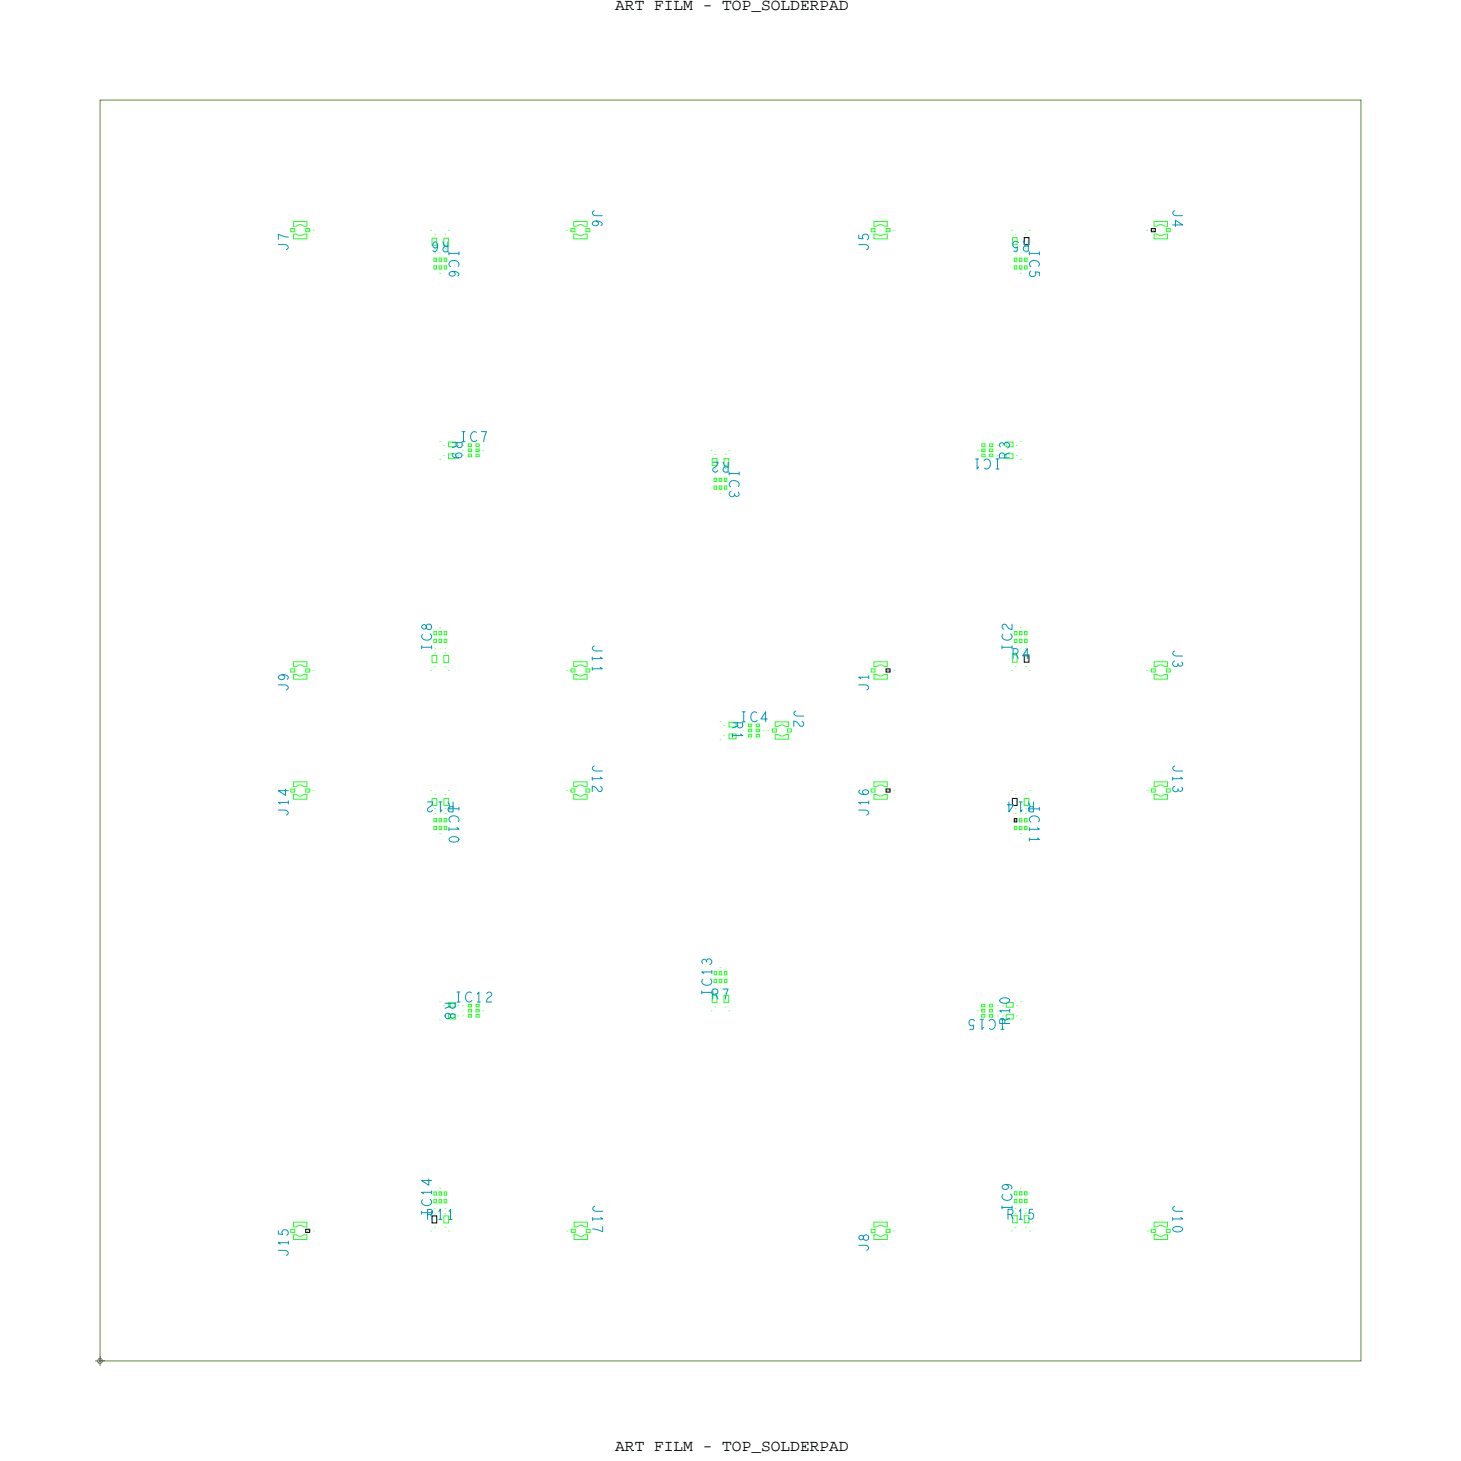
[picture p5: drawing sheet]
<svg xmlns="http://www.w3.org/2000/svg" width="185mm" height="185mm" viewBox="0 0 185 185" stroke-linecap="round" stroke-linejoin="round" font-family="sans-serif">
<defs><g id="words">
<g font-size="2.1">
<text x="78.1" y="1.2">ART FILM - TOP_SOLDERPAD</text>
<text x="78.1" y="184.2">ART FILM - TOP_SOLDERPAD</text>
</g>
<g font-size="1.3" fill="#0097b7">
<text x="57" y="31.7" transform="rotate(90 57 31.7)">IC6</text>
<text x="57" y="30.7" transform="rotate(-180 57 30.7)">R6</text>
<text x="130.6" y="31.7" transform="rotate(90 130.6 31.7)">IC5</text>
<text x="130.7" y="30.6" transform="rotate(-180 130.7 30.6)">R5</text>
<text x="57.4" y="56" transform="rotate(90 57.4 56)">R9</text>
<text x="58.3" y="56.1">IC7</text>
<text x="92.5" y="59.6" transform="rotate(90 92.5 59.6)">IC3</text>
<text x="92.6" y="58.6" transform="rotate(-180 92.6 58.6)">R2</text>
<text x="127.1" y="58.2" transform="rotate(-180 127.1 58.2)">IC1</text>
<text x="128.1" y="58.3" transform="rotate(-90 128.1 58.3)">R3</text>
<text x="54.8" y="82.6" transform="rotate(-90 54.8 82.6)">IC8</text>
<text x="75.2" y="81.8" transform="rotate(90 75.2 81.8)">J11</text>
<text x="128.4" y="83.6">R4</text>
<text x="128.4" y="82.6" transform="rotate(-90 128.4 82.6)">IC2</text>
<text x="93" y="91.6" transform="rotate(90 93 91.6)">R1</text>
<text x="93.9" y="91.6">IC4</text>
<text x="57.7" y="101.8" transform="rotate(-180 57.7 101.8)">R12</text>
<text x="131.3" y="101.8" transform="rotate(-180 131.3 101.8)">R14</text>
<text x="148.8" y="97" transform="rotate(90 148.8 97)">J13</text>
<text x="57" y="102.2" transform="rotate(90 57 102.2)">IC10</text>
<text x="130.6" y="102.2" transform="rotate(90 130.6 102.2)">IC11</text>
<text x="56.5" y="127.2" transform="rotate(90 56.5 127.2)">R8</text>
<text x="57.7" y="127.2">IC12</text>
<text x="90.3" y="126.8">R7</text>
<text x="90.3" y="126.4" transform="rotate(-90 90.3 126.4)">IC13</text>
<text x="127.7" y="129.4" transform="rotate(-180 127.7 129.4)">IC15</text>
<text x="128.1" y="130.1" transform="rotate(-90 128.1 130.1)">R10</text>
<text x="54.1" y="154.8">R11</text>
<text x="54.8" y="154.4" transform="rotate(-90 54.8 154.4)">IC14</text>
<text x="127.8" y="154.7">R15</text>
<text x="128.4" y="153.7" transform="rotate(-90 128.4 153.7)">IC9</text>
</g>
</g></defs>
<!-- layer: Board Outline -->
<path d="M12.7 12.7h160v160h-160z" fill="none" stroke="#638b3a" stroke-width=".13"/>
<!-- layer: Nets -->
<g fill="none" stroke="#26ff26" stroke-width=".13">
<path d="M36.9 29h.5v.4h-.5zM37.3 28.1h1.6v.6h-.3l-.3-.2h-.4l-.3 .2h-.3zM37.3 29.7h.3l.3 .2h.4l.3-.2h.3v.6h-1.6zM38.8 29h.5v.4h-.5zM39.1 29.2h.1M39.3 29.2h.1M39.8 29.2h.1M54.7 29.2h.1M55.1 32.8h.3v.4h-.3zM55.1 33.7h.3v.4h-.3zM55.2 29.7h.1M55.2 32.1h.1"/>
<path d="M55.2 33h.1M55.7 33.7h.3v.4h-.3zM55.7 32.8h.3v.4h-.3zM55.9 34.1h.1M55.9 34.7h.1M55.9 32.1h.1M55.9 33.9h.1M55.9 33h.1M56.4 32.8h.3v.4h-.3zM56.4 33.7h.3v.4h-.3zM56.5 29.7h.1M57 29.2h.1"/>
<path d="M72 29.2h.1M72.5 29.2h.1M72.5 29h.5v.4h-.5zM72.7 29.2h.1M72.8 28.1h1.7v.6h-.3l-.4-.2h-.3l-.3 .2h-.4zM72.8 29.7h.4l.3 .2h.3l.4-.2h.3v.6h-1.7zM74.4 29h.5v.4h-.5zM110.6 29h.5v.4h-.5zM110.9 28.1h1.7v.6h-.3l-.4-.2h-.3l-.3 .2h-.4zM110.9 29.7h.4l.3 .2h.3l.4-.2h.3v.6h-1.7zM112.5 29h.5v.4h-.5zM112.7 29.2h.1"/>
<path d="M113 29.2h.1M113.5 29.2h.1M128.4 29.2h.1M128.7 32.8h.4v.4h-.4zM128.7 33.7h.4v.4h-.4zM128.9 29.7h.1M128.9 32.1h.1M128.9 33h.1M129.4 33.7h.3v.4h-.3zM129.4 32.8h.3v.4h-.3zM129.5 34.1h.1M129.5 34.7h.1"/>
<path d="M129.5 32.1h.1M129.5 33.9h.1M129.5 33h.1M130 32.8h.4v.4h-.4zM130 33.7h.4v.4h-.4zM130.2 29.7h.1M130.7 29.2h.1M145.6 29.2h.1M146.1 29.2h.1M146.5 28.1h1.7v.6h-.4l-.3-.2h-.3l-.4 .2h-.3zM146.5 29.7h.3l.4 .2h.3l.3-.2h.4v.6h-1.7zM148 29h.5v.4h-.5z"/>
<path d="M55.9 58.3h.1M55.9 56h.1M56.4 57.8h.1M56.4 56.5h.1M58.7 57.8h.1M58.7 57.1h.1M59.4 56.3h.4v.4h-.4zM59.4 57.6h.4v.4h-.4zM59.4 57h.4v.3h-.4zM59.6 57.8h.1M59.6 57.1h.1M60.4 57h.4v.3h-.4z"/>
<path d="M60.4 57.6h.4v.4h-.4zM60.4 56.3h.4v.4h-.4zM60.6 57.1h.1M60.8 57.1h.1M61.3 57.1h.1M90.3 57.1h.1M90.4 58.2h.6v.9h-.6zM90.8 57.6h.1M90.8 60h.1M91.4 60h.1M91.9 58.2h.6v.9h-.6zM92.1 57.6h.1"/>
<path d="M92.6 57.1h.1M124.1 57.1h.1M124.6 57.1h.1M124.6 57h.4v.3h-.4zM124.6 56.3h.4v.4h-.4zM124.6 57.6h.4v.4h-.4zM124.8 57.1h.1M125.6 57.6h.4v.4h-.4zM125.6 56.3h.4v.4h-.4zM125.6 57h.4v.3h-.4zM125.8 56.5h.1M125.8 57.1h.1"/>
<path d="M126.7 57.1h.1M126.7 56.5h.1M129 56.5h.1M129 57.8h.1M129.5 56h.1M129.5 58.3h.1M55.9 79.6h.1M90.6 60.7h.4v.4h-.4zM90.6 61.7h.4v.4h-.4zM90.8 60.9h.1M91.3 61.7h.3v.4h-.3zM91.3 60.7h.3v.4h-.3z"/>
<path d="M91.4 62.1h.1M91.4 62.6h.1M91.4 61.9h.1M91.4 60.9h.1M91.9 60.7h.4v.4h-.4zM91.9 61.7h.4v.4h-.4zM129.5 79.6h.1M36.9 84.9h.5v.4h-.5zM37.3 84h1.6v.6h-.3l-.3-.2h-.4l-.3 .2h-.3zM37.3 85.6h.3l.3 .2h.4l.3-.2h.3v.6h-1.6zM37.3 99.2h1.6v.6h-.3l-.3-.2h-.4l-.3 .2h-.3zM38.8 84.9h.5v.4h-.5z"/>
<path d="M39.1 85.1h.1M39.3 85.1h.1M39.8 85.1h.1M54.7 85.1h.1M54.8 83.2h.6v.9h-.6zM55.1 81.1h.3v.4h-.3zM55.1 80.2h.3v.4h-.3zM55.2 84.6h.1M55.7 80.2h.3v.4h-.3zM55.7 81.1h.3v.4h-.3zM55.9 80.2h.1M55.9 82.2h.1"/>
<path d="M55.9 80.4h.1M55.9 81.3h.1M56.3 83.2h.6v.9h-.6zM56.4 81.1h.3v.4h-.3zM56.4 80.2h.3v.4h-.3zM56.5 82.2h.1M56.5 81.3h.1M56.5 82.8h.1M56.5 84.6h.1M57 85.1h.1M72 85.1h.1M72.5 85.1h.1"/>
<path d="M72.5 84.9h.5v.4h-.5zM72.7 85.1h.1M72.8 84h1.7v.6h-.3l-.4-.2h-.3l-.3 .2h-.4zM72.8 85.6h.4l.3 .2h.3l.4-.2h.3v.6h-1.7zM72.8 99.2h1.7v.6h-.3l-.4-.2h-.3l-.3 .2h-.4zM74.4 84.9h.5v.4h-.5zM91.4 93.9h.1M91.4 91.6h.1M91.9 92.1h.1M91.9 93.4h.1M92.5 91.7h.9v.6h-.9zM92.5 93.2h.9v.6h-.9z"/>
<path d="M94.3 93.4h.1M94.3 92.7h.1M95 91.9h.4v.3h-.4zM95 93.2h.4v.3h-.4zM95 92.5h.4v.4h-.4zM95.2 93.4h.1M95.2 92.7h.1M96 92.5h.4v.4h-.4zM96 91.9h.4v.3h-.4zM96 93.2h.4v.3h-.4zM96.2 92.7h.1M96.4 92.7h.1"/>
<path d="M96.9 92.7h.1M97.5 92.7h.1M98 92.7h.1M98 92.5h.5v.4h-.5zM98.3 92.7h.1M98.4 91.6h1.7v.6h-.4l-.3-.2h-.3l-.4 .2h-.3zM98.4 93.2h.3l.4 .2h.3l.3-.2h.4v.6h-1.7zM99.9 92.5h.5v.4h-.5zM110.6 84.9h.5v.4h-.5zM110.9 84h1.7v.6h-.3l-.4-.2h-.3l-.3 .2h-.4zM110.9 85.6h.4l.3 .2h.3l.4-.2h.3v.6h-1.7zM110.9 99.2h1.7v.6h-.3l-.4-.2h-.3l-.3 .2h-.4z"/>
<path d="M113 85.1h.1M113.5 85.1h.1M128.4 85.1h.1M128.5 83.1h.6v.9h-.6zM128.7 81.1h.4v.4h-.4zM128.7 80.2h.4v.4h-.4zM128.9 84.6h.1M129.4 80.2h.3v.4h-.3zM129.4 81.1h.3v.4h-.3zM129.5 80.2h.1M129.5 82.2h.1M129.5 80.4h.1"/>
<path d="M129.5 81.3h.1M130 81.1h.4v.4h-.4zM130 80.2h.4v.4h-.4zM130.2 84.6h.1M130.2 82.2h.1M130.2 81.3h.1M130.7 85.1h.1M145.6 85.1h.1M146.1 85.1h.1M146.1 84.9h.5v.4h-.5zM146.4 85.1h.1M146.5 84h1.7v.6h-.4l-.3-.2h-.3l-.4 .2h-.3z"/>
<path d="M146.5 85.6h.3l.4 .2h.3l.3-.2h.4v.6h-1.7zM146.5 99.2h1.7v.6h-.4l-.3-.2h-.3l-.4 .2h-.3zM148 84.9h.5v.4h-.5zM36.9 100.1h.5v.4h-.5zM37.3 100.8h.3l.3 .2h.4l.3-.2h.3v.6h-1.6zM38.8 100.1h.5v.4h-.5zM39.1 100.3h.1M39.3 100.3h.1M39.8 100.3h.1M54.7 100.3h.1M54.8 101.3h.6v.9h-.6zM55.1 103.9h.3v.4h-.3z"/>
<path d="M55.1 104.9h.3v.4h-.3zM55.2 100.8h.1M55.2 103.2h.1M55.2 104.1h.1M55.7 104.9h.3v.4h-.3zM55.7 103.9h.3v.4h-.3zM55.9 105.3h.1M55.9 105.8h.1M55.9 103.2h.1M55.9 105.1h.1M55.9 104.1h.1M56.3 101.3h.6v.9h-.6z"/>
<path d="M56.4 103.9h.3v.4h-.3zM56.4 104.9h.3v.4h-.3zM56.5 100.8h.1M57 100.3h.1M72 100.3h.1M72.5 100.3h.1M72.5 100.1h.5v.4h-.5zM72.7 100.3h.1M72.8 100.8h.4l.3 .2h.3l.4-.2h.3v.6h-1.7zM74.4 100.1h.5v.4h-.5zM110.6 100.1h.5v.4h-.5zM110.9 100.8h.4l.3 .2h.3l.4-.2h.3v.6h-1.7z"/>
<path d="M113 100.3h.1M113.5 100.3h.1M128.4 100.3h.1M128.7 104.9h.4v.4h-.4zM128.9 100.8h.1M128.9 103.2h.1M129.4 104.9h.3v.4h-.3zM129.4 103.9h.3v.4h-.3zM129.5 105.3h.1M129.5 105.8h.1M129.5 103.2h.1M129.5 105.1h.1"/>
<path d="M129.5 104.1h.1M130 101.3h.6v.9h-.6zM130 103.9h.4v.4h-.4zM130 104.9h.4v.4h-.4zM130.2 100.8h.1M130.7 100.3h.1M145.6 100.3h.1M146.1 100.3h.1M146.1 100.1h.5v.4h-.5zM146.4 100.3h.1M146.5 100.8h.3l.4 .2h.3l.3-.2h.4v.6h-1.7zM148 100.1h.5v.4h-.5z"/>
<path d="M55.9 129.4h.1M55.9 127.1h.1M56.9 128.7h.9v.6h-.9zM56.9 127.2h.9v.6h-.9zM58.1 128.9h.1M58.7 128.9h.1M58.7 128.3h.1M59.4 127.5h.4v.3h-.4zM59.4 128.8h.4v.3h-.4zM59.4 128.1h.4v.3h-.4zM59.6 128.9h.1M59.6 128.3h.1"/>
<path d="M60.4 128.1h.4v.3h-.4zM60.4 127.5h.4v.3h-.4zM60.4 128.8h.4v.3h-.4zM60.6 128.3h.1M60.8 128.3h.1M61.3 128.3h.1M90.3 128.3h.1M90.4 126.3h.6v.9h-.6zM90.6 124.3h.4v.4h-.4zM90.6 123.3h.4v.4h-.4zM90.8 127.8h.1M91.3 123.3h.3v.4h-.3z"/>
<path d="M91.3 124.3h.3v.4h-.3zM91.4 123.3h.1M91.4 122.8h.1M91.4 125.4h.1M91.4 123.5h.1M91.4 124.5h.1M91.9 126.3h.6v.9h-.6zM91.9 124.3h.4v.4h-.4zM91.9 123.3h.4v.4h-.4zM92.1 127.8h.1M92.1 125.4h.1M92.1 124.5h.1"/>
<path d="M92.6 128.3h.1M124.1 128.3h.1M124.6 128.3h.1M124.6 128.1h.4v.3h-.4zM124.6 127.5h.4v.3h-.4zM124.6 128.8h.4v.3h-.4zM124.8 128.3h.1M125.6 128.8h.4v.3h-.4zM125.6 127.5h.4v.3h-.4zM125.6 128.1h.4v.3h-.4zM125.8 128.3h.1M125.8 127.6h.1"/>
<path d="M126.7 128.3h.1M126.7 127.6h.1M129 128.9h.1M129 127.6h.1M129.5 129.4h.1M129.5 127.1h.1M36.9 156h.5v.4h-.5zM37.3 155.1h1.6v.6h-.3l-.3-.2h-.4l-.3 .2h-.3zM37.3 156.7h.3l.3 .2h.4l.3-.2h.3v.6h-1.6zM39.3 156.2h.1M39.8 156.2h.1M54.7 156.2h.1"/>
<path d="M55.1 152.3h.3v.4h-.3zM55.1 151.3h.3v.4h-.3zM55.2 155.7h.1M55.7 151.3h.3v.4h-.3zM55.7 152.3h.3v.4h-.3zM55.9 151.3h.1M55.9 150.8h.1M55.9 153.4h.1M55.9 151.5h.1M55.9 152.5h.1M56.3 154.3h.6v.9h-.6zM56.4 152.3h.3v.4h-.3z"/>
<path d="M56.4 151.3h.3v.4h-.3zM56.5 152.5h.1M56.5 155.7h.1M56.5 153.4h.1M57 156.2h.1M72 156.2h.1M72.5 156.2h.1M72.5 156h.5v.4h-.5zM72.8 156.2h.1M72.9 155.1h1.7v.6h-.4l-.3-.2h-.3l-.4 .2h-.3zM72.9 156.7h.3l.4 .2h.3l.3-.2h.4v.6h-1.7zM74.4 156h.5v.4h-.5z"/>
<path d="M110.6 156h.5v.4h-.5zM110.9 155.1h1.7v.6h-.3l-.4-.2h-.3l-.3 .2h-.4zM110.9 156.7h.4l.3 .2h.3l.4-.2h.3v.6h-1.7zM112.5 156h.5v.4h-.5zM112.7 156.2h.1M113 156.2h.1M113.5 156.2h.1M128.4 156.2h.1M128.7 152.2h.4v.4h-.4zM128.7 151.2h.4v.5h-.4zM128.9 155.7h.1M129.4 151.2h.3v.5h-.3z"/>
<path d="M129.4 152.2h.3v.4h-.3zM129.5 151.2h.1M129.5 150.7h.1M129.5 153.3h.1M129.5 151.5h.1M129.5 152.4h.1M130 152.2h.4v.4h-.4zM130 151.2h.4v.5h-.4zM130.2 155.7h.1M130.2 153.3h.1M130.2 152.4h.1M130.7 156.2h.1"/>
<path d="M145.6 156.2h.1M146.1 156.2h.1M146.1 156h.5v.4h-.5zM146.4 156.2h.1M146.5 155.1h1.7v.6h-.4l-.3-.2h-.3l-.4 .2h-.3zM146.5 156.7h.3l.4 .2h.3l.3-.2h.4v.6h-1.7zM148 156h.5v.4h-.5z"/>
</g>
<g fill="none" stroke="#000" stroke-width=".13">
<path d="M146.1 29h.5v.4h-.5zM146.4 29.2h.1M112.5 84.9h.5v.4h-.5zM112.7 85.1h.1M130 83.1h.6v.9h-.6zM112.5 100.1h.5v.4h-.5zM112.7 100.3h.1M128.5 101.3h.6v.9h-.6zM128.7 103.9h.4v.4h-.4zM128.9 104.1h.1M38.8 156h.5v.4h-.5zM39.1 156.2h.1"/>
<path d="M54.8 154.3h.6v.9h-.6z"/>
</g>
<!-- layer: Text -->
<g fill="none" stroke="#0097b7" stroke-width=".13">
<path d="M35.3 31l1 .1a.31 .31 0 0 1 .3 .3 .31 .31 0 0 1-.3 .3M36.6 30.1l-1.3-.4v.7M55.5 31.2a.34 .34 0 0 1-.4 .2 .39 .39 0 0 1-.2-.4 .39 .39 0 0 1 .4-.3 .8 .8 0 0 1-.1 1.3l-.2-.2M56.8 30.7v1.3h-.4a.34 .34 0 0 1-.2-.4 .34 .34 0 0 1 .2-.3h.4M57 32.2h1.2M57.5 34.4a.34 .34 0 0 1 .2 .5 .39 .39 0 0 1-.4 .1 .39 .39 0 0 1-.3-.4 .8 .8 0 0 1 1.2 .2l-.1 .2M58.1 33.8a.51 .51 0 0 0 0-.6 .51 .51 0 0 0-.5-.2 .46 .46 0 0 0-.6 .3 .46 .46 0 0 0 .2 .6M58.2 32v.3M75.4 26.7a.33 .33 0 0 0-.2 .4 .33 .33 0 0 0 .4 .3h.8M75.7 28a.34 .34 0 0 1 .2 .5 .39 .39 0 0 1-.4 .2 .39 .39 0 0 1-.3-.5 .8 .8 0 0 1 1.2 .2l-.1 .2M109 29.8v.5h.5a.39 .39 0 0 1 .1-.5 .39 .39 0 0 1 .6 .1 .39 .39 0 0 1-.1 .5M109 31l1 .1a.31 .31 0 0 1 .3 .3 .31 .31 0 0 1-.3 .3"/>
<path d="M129.2 30.8a.39 .39 0 0 0-.5-.1 .39 .39 0 0 0-.1 .5 .39 .39 0 0 0 .5 .1v.6h-.4M130.5 30.6v1.3h-.4a.34 .34 0 0 1-.2-.4 .34 .34 0 0 1 .2-.3h.4M130.6 32.2h1.3M130.8 34.4a.39 .39 0 0 0-.1 .5 .39 .39 0 0 0 .5 .1 .39 .39 0 0 0 .2-.5l.5 .1v.4M131.8 33.8a.51 .51 0 0 0 0-.6 .51 .51 0 0 0-.6-.2 .46 .46 0 0 0-.5 .3 .46 .46 0 0 0 .1 .6M131.9 32v.3M148.8 28.5h1.3l-.9-.5v.8M149.1 26.7a.33 .33 0 0 0-.3 .4 .33 .33 0 0 0 .4 .3h.9M57.4 56.2h1.2v.4a.34 .34 0 0 1-.3 .2 .34 .34 0 0 1-.3-.2v-.4M57.5 57.5l-.1 .3a.76 .76 0 0 0 1.2 0 .4 .4 0 0 0-.4-.3 .4 .4 0 0 0-.3 .4l.3 .2M58.6 54.8h.4M58.8 54.8v1.3"/>
<path d="M60.5 54.9a.51 .51 0 0 0-.6 0 .51 .51 0 0 0-.2 .6 .46 .46 0 0 0 .3 .5 .46 .46 0 0 0 .5-.1M61.1 54.8h.6l-.3 1.3M90.5 58.6h.6a.85 .85 0 0 1-.6 .8 .32 .32 0 0 0 .1 .5 .32 .32 0 0 0 .5-.2M92.4 58.6v1.3h-.4a.34 .34 0 0 1-.2-.3 .34 .34 0 0 1 .2-.3h.4M93.8 59.9v.4M124 58.3v1.2l.2-.2M124.9 58.4a.45 .45 0 0 1 .6-.1 .45 .45 0 0 1 .2 .5 .51 .51 0 0 1-.2 .6 .51 .51 0 0 1-.6 0M126.4 59.5h.4M126.6 58.3v1.2M127.4 56.4a.31 .31 0 0 0-.4-.2 .31 .31 0 0 0 0 .5M127.5 58.1v-.4a.34 .34 0 0 0-.3-.2 .34 .34 0 0 0-.4 .2v.4h1.3M53.7 79.3a.29 .29 0 0 0 0 .5 .29 .29 0 0 0 .4-.3 .34 .34 0 0 1 .5-.2 .34 .34 0 0 1 0 .5 .34 .34 0 0 1-.5-.2 .29 .29 0 0 0-.1-.3 .29 .29 0 0 0-.3 0z"/>
<path d="M92.5 60.1h1.3M93.7 62.5a.31 .31 0 0 1 0 .5 .31 .31 0 0 1-.5-.2M93.7 61.7a.51 .51 0 0 0 0-.5 .51 .51 0 0 0-.6-.2 .46 .46 0 0 0-.5 .2 .46 .46 0 0 0 .1 .6M128.4 79.2v.7a.85 .85 0 0 1-.7-.6 .32 .32 0 0 0-.5 .1 .32 .32 0 0 0 .2 .5M35.3 86.9l1 .1a.31 .31 0 0 1 .3 .3 .31 .31 0 0 1-.3 .3M35.8 85.6l.2 .1a.25 .25 0 0 1 0 .5 .36 .36 0 0 1-.5 .1 .36 .36 0 0 1 0-.6l.5-.1a.43 .43 0 0 1 .6 .5l-.2 .1M53.5 82.1h1.3M53.5 82v.3M54.6 80.4a.45 .45 0 0 1 .1 .6 .45 .45 0 0 1-.5 .3 .51 .51 0 0 1-.6-.2 .51 .51 0 0 1 0-.6M75.2 98.6v.4M75.4 82a.33 .33 0 0 0-.2 .4 .33 .33 0 0 0 .4 .2h.8M75.4 97.2a.33 .33 0 0 0-.2 .4 .33 .33 0 0 0 .4 .3h.8"/>
<path d="M76.2 84.7l.2 .2h-1.2M76.2 83.4l.2 .2h-1.2M76.2 98.6l.2 .2h-1.2M76.2 99.8a.32 .32 0 0 1 .2 .5 .32 .32 0 0 1-.5 .1 .85 .85 0 0 0-.7-.6v.7M93 91.7h1.2v.4a.34 .34 0 0 1-.3 .3 .34 .34 0 0 1-.3-.3v-.4M94 93.2l.2 .2h-1.2M94.2 90.3h.4M94.4 90.3v1.3M96 90.4a.51 .51 0 0 0-.6 .1 .51 .51 0 0 0-.1 .5 .46 .46 0 0 0 .2 .6 .46 .46 0 0 0 .6-.2M97.4 91.3h-.8l.6-1v1.3M101 90.2a.33 .33 0 0 0-.3 .4 .33 .33 0 0 0 .5 .3h.8M101.8 91.5a.32 .32 0 0 1 .2 .5 .32 .32 0 0 1-.5 .1 .85 .85 0 0 0-.8-.6v.7"/>
<path d="M109 86.9l1 .1a.31 .31 0 0 1 .3 .3 .31 .31 0 0 1-.3 .3M110.3 85.9h-1.3l.2 .2M110.3 85.8v.3M127.2 82.1h1.2M127.2 82v.3M128.2 80.4a.45 .45 0 0 1 .2 .6 .45 .45 0 0 1-.5 .3 .51 .51 0 0 1-.6-.2 .51 .51 0 0 1 0-.6M128.6 83h.4a.34 .34 0 0 0 .2-.4 .34 .34 0 0 0-.2-.3h-.4v1.3M130.6 83.2h-.8l.6-.9v1.3M149.1 83.9a.35 .35 0 0 0-.3 .4 .35 .35 0 0 0 .4 .3 .35 .35 0 0 0 .3-.4M149.1 82.6a.33 .33 0 0 0-.3 .4 .33 .33 0 0 0 .4 .3h.9M149.1 97.2a.33 .33 0 0 0-.3 .4 .33 .33 0 0 0 .4 .3h.9M149.8 98.6l.3 .2h-1.3"/>
<path d="M150 84a.31 .31 0 0 1 0 .5 .31 .31 0 0 1-.5-.2M150 99.9a.31 .31 0 0 1 0 .5 .31 .31 0 0 1-.5-.2M35.3 102.8h1a.31 .31 0 0 1 .3 .3 .31 .31 0 0 1-.3 .4M36.2 100.1v.8l-.9-.6h1.3M36.6 101.8h-1.3l.3 .2M36.6 101.6v.4M54.3 101.8h.6a.85 .85 0 0 1-.6 .7 .32 .32 0 0 0 .1 .5 .32 .32 0 0 0 .5-.2M55.9 101.8v1.2l.2-.2M57 102.6h1.2M57 106.4a.81 .81 0 0 1 1.2 .1 .75 .75 0 0 1-1.2 0zM57.5 101.8v1.2h-.4a.34 .34 0 0 1-.2-.3 .34 .34 0 0 1 .2-.3h.4M58 105l.2 .2h-1.2"/>
<path d="M58.1 104.3a.51 .51 0 0 0 0-.6 .51 .51 0 0 0-.5-.2 .46 .46 0 0 0-.6 .3 .46 .46 0 0 0 .2 .5M58.2 102.4v.4M109 102.8h1a.31 .31 0 0 1 .3 .3 .31 .31 0 0 1-.3 .4M109.1 100.3l-.1 .2a.74 .74 0 0 0 1.3 0 .39 .39 0 0 0-.5-.3 .39 .39 0 0 0-.3 .4l.2 .2M110.3 101.8h-1.3l.2 .2M110.3 101.6v.4M128 101.8v1.2l.6-.9h-.8M129.5 101.8v1.2l.2-.2M130.6 102.7h1.3M131.2 101.8v1.2h-.5a.34 .34 0 0 1-.2-.3 .34 .34 0 0 1 .2-.3h.5M131.7 106.3l.2 .2h-1.3M131.7 105l.2 .2h-1.3"/>
<path d="M131.8 104.3a.51 .51 0 0 0 0-.6 .51 .51 0 0 0-.6-.2 .46 .46 0 0 0-.5 .3 .46 .46 0 0 0 .1 .5M131.9 102.5v.3M56.5 127.3h1.3v.4a.34 .34 0 0 1-.4 .3 .34 .34 0 0 1-.3-.3v-.4M56.6 128.7a.39 .39 0 0 1 .5 0 .39 .39 0 0 1 .1 .4 .3 .3 0 0 0 .5 0 .3 .3 0 0 0-.2-.4 .3 .3 0 0 0-.3 .3 .35 .35 0 0 1-.5 .3 .35 .35 0 0 1-.1-.6zM58 125.9h.4M58.2 125.9v1.3M59.8 126a.51 .51 0 0 0-.6 0 .51 .51 0 0 0-.1 .6 .46 .46 0 0 0 .2 .5 .46 .46 0 0 0 .6-.1M60.6 126.2l.2-.3v1.3M61.8 126.1a.32 .32 0 0 1 .4-.2 .32 .32 0 0 1 .1 .5 .85 .85 0 0 0-.6 .8h.7M89.1 125.9h1.2M89.1 125.8v.3M89.7 121.9a.31 .31 0 0 0-.5-.1 .31 .31 0 0 0 0 .5"/>
<path d="M90.1 124.2a.45 .45 0 0 1 .2 .6 .45 .45 0 0 1-.5 .3 .51 .51 0 0 1-.6-.2 .51 .51 0 0 1 0-.6M90.3 123.4h-1.2l.2 .1M90.5 126.2h.4a.34 .34 0 0 0 .2-.3 .34 .34 0 0 0-.2-.4h-.4v1.3M91.8 125.5h.6l-.4 1.3M123.7 129.6a.39 .39 0 0 0-.6-.2 .39 .39 0 0 0-.1 .6 .39 .39 0 0 0 .6 .1l-.1 .5h-.4M124.6 129.4v1.2l.2-.2M125.5 129.6a.45 .45 0 0 1 .6-.2 .45 .45 0 0 1 .2 .5 .51 .51 0 0 1-.1 .6 .51 .51 0 0 1-.6 0M126.9 126.9a.81 .81 0 0 1 1.2 .1 .75 .75 0 0 1-1.2 0zM127 130.6h.4M127.2 129.4v1.2M127.5 129.9v-.4a.34 .34 0 0 0-.3-.3 .34 .34 0 0 0-.3 .3v.4h1.2M128.1 128.3h-1.2l.2 .2"/>
<path d="M35.3 156.2v.4l.6 .1a.39 .39 0 0 1 .1-.6 .39 .39 0 0 1 .5 .1 .39 .39 0 0 1-.1 .6M35.3 158.7h1a.31 .31 0 0 1 .3 .3 .31 .31 0 0 1-.3 .3M36.6 157.7h-1.3l.3 .2M36.6 157.5v.4M53.5 153.7v.4M53.5 153.9h1.3M54.3 154.1h.4a.34 .34 0 0 0 .2-.3 .34 .34 0 0 0-.2-.3h-.4v1.3M54.4 149.6v.8l-.9-.6h1.3M54.6 152.2a.45 .45 0 0 1 .1 .6 .45 .45 0 0 1-.5 .2 .51 .51 0 0 1-.6-.1 .51 .51 0 0 1 0-.6M54.8 151.3h-1.3l.3 .2M55.7 153.7l.2-.2v1.3M57 153.7l.2-.2v1.3"/>
<path d="M75.2 154.5v.4M75.5 153.1a.33 .33 0 0 0-.3 .4 .33 .33 0 0 0 .4 .2h.9M76.2 154.5l.3 .2h-1.3M76.5 155.7v.6l-1.3-.3M109 158l1 .1a.31 .31 0 0 1 .3 .3 .31 .31 0 0 1-.3 .3M109.1 156.8a.29 .29 0 0 0 .1 .5 .29 .29 0 0 0 .4-.3 .34 .34 0 0 1 .5-.2 .34 .34 0 0 1 0 .6 .34 .34 0 0 1-.5-.3 .29 .29 0 0 0-.1-.3 .29 .29 0 0 0-.4 0zM127.2 153v.4M127.2 153.2h1.2M127.7 150.3l.1 .1a.25 .25 0 0 1 .1 .5 .36 .36 0 0 1-.5 .1 .36 .36 0 0 1-.1-.6l.6-.1a.43 .43 0 0 1 .5 .5l-.1 .1M127.9 154.1h.4a.34 .34 0 0 0 .3-.3 .34 .34 0 0 0-.3-.3h-.4v1.2M128.2 151.5a.45 .45 0 0 1 .2 .6 .45 .45 0 0 1-.5 .2 .51 .51 0 0 1-.6-.1 .51 .51 0 0 1 0-.6M129.4 153.7l.1-.2v1.2"/>
<path d="M131.1 153.5h-.5v.5a.39 .39 0 0 1 .5 .1 .39 .39 0 0 1-.1 .6 .39 .39 0 0 1-.5-.1M148.8 154.5v.4M148.9 155.9a.81 .81 0 0 1 1.2 .1 .75 .75 0 0 1-1.3 0zM149.1 153.1a.33 .33 0 0 0-.3 .4 .33 .33 0 0 0 .4 .2h.9M149.8 154.5l.3 .2h-1.3"/>
</g>
<!-- layer: Drawing Origin -->
<path d="M12.1 172.7h1.2M12.5 172.5l.2-.1 .2 .1 .1 .2-.1 .2-.2 .1-.2-.1-.1-.2zM12.7 172.1v1.3" fill="none" stroke="#638b3a" stroke-width=".13"/>
<use href="#words"/>
</svg>
